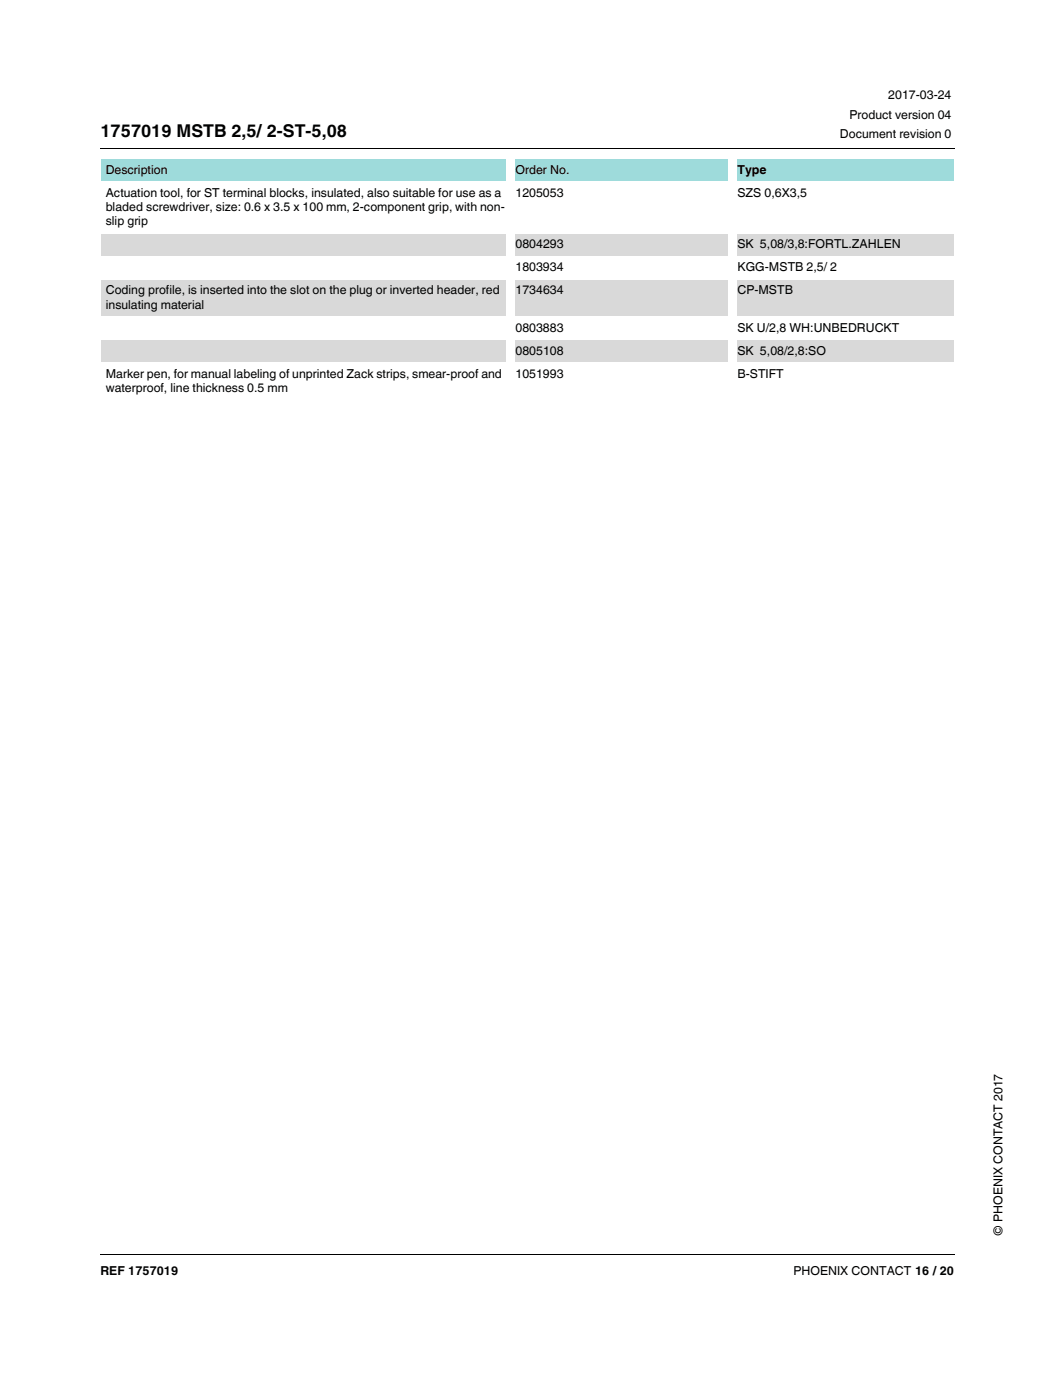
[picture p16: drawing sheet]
<svg xmlns="http://www.w3.org/2000/svg" width="210mm" height="279mm" viewBox="0 0 210 279" stroke-linecap="round" stroke-linejoin="round" font-family="sans-serif">
<defs><g id="words">
<text font-size="3.5" x="20" y="27.4">1757019 MSTB 2,5/ 2-ST-5,08</text>
<g font-size="2.5">
<text x="169.2" y="23.7">Product version 04</text>
<text x="176.9" y="19.7">2017-03-24</text>
<text x="167.3" y="27.5">Document revision 0</text>
<text x="21.1" y="34.7">Description</text>
<text x="102.7" y="34.7">Order No.</text>
<text x="146.9" y="34.7">Type</text>
<text x="21.1" y="39.3">Actuation tool, for ST terminal blocks, insulated, also suitable for use as a</text>
<text x="102.7" y="39.3">1205053</text>
<text x="146.8" y="39.3">SZS 0,6X3,5</text>
<text x="21.1" y="42.1">bladed screwdriver, size: 0.6 x 3.5 x 100 mm, 2-component grip, with non-</text>
<text x="21.1" y="44.9">slip grip</text>
<text x="102.7" y="49.5">0804293</text>
<text x="146.9" y="49.5">SK 5,08/3,8:FORTL.ZAHLEN</text>
<text x="21.1" y="58.7">Coding profile, is inserted into the slot on the plug or inverted header, red</text>
<text x="102.7" y="54.1">1803934</text>
<text x="102.7" y="58.7">1734634</text>
<text x="146.8" y="54.1">KGG-MSTB 2,5/ 2</text>
<text x="146.9" y="58.7">CP-MSTB</text>
<text x="21.1" y="61.5">insulating material</text>
<text x="102.7" y="66.1">0803883</text>
<text x="102.7" y="70.7">0805108</text>
<text x="146.8" y="66.1">SK U/2,8 WH:UNBEDRUCKT</text>
<text x="146.9" y="70.7">SK 5,08/2,8:SO</text>
<text x="21.1" y="75.3">Marker pen, for manual labeling of unprinted Zack strips, smear-proof and</text>
<text x="102.7" y="75.3">1051993</text>
<text x="146.8" y="75.3">B-STIFT</text>
<text x="21.1" y="78.1">waterproof, line thickness 0.5 mm</text>
<text x="199.6" y="246.3" transform="rotate(-90 199.6 246.3)">© PHOENIX CONTACT 2017</text>
<text x="20" y="254.2">REF 1757019</text>
<text x="158" y="254.2">PHOENIX CONTACT 16 / 20</text>
</g>
</g></defs>
<path d="M19.9 29.4l.1 .2zM19.9 250l.1 .1z" fill="#000"/>
<path d="M20 29.5h170.1M20 250h170.1" fill="none" stroke="#000" stroke-width=".2"/>
<path d="M20 252.1h170v9.9h-170z" fill="#fff"/>
<g fill="#9edbdb">
<path d="M20 31.6h81.6v4.6h-81.6z"/>
<path d="M101.6 31.6h44.2v4.6h-44.2z"/>
<path d="M145.8 31.6h44.2v4.6h-44.2z"/>
</g>
<g fill="#d9d9d9">
<path d="M20 46.4h125.8v4.6h-125.8z"/>
<path d="M145.8 46.4h44.2v4.6h-44.2z"/>
<path d="M20 55.6h81.6v7.4h-81.6z"/>
<path d="M101.6 55.6h44.2v7.4h-44.2z"/>
<path d="M145.8 55.6h44.2v7.4h-44.2z"/>
<path d="M20 67.6h125.8v4.6h-125.8z"/>
<path d="M145.8 67.6h44.2v4.6h-44.2z"/>
</g>
<g fill="#fff">
<path d="M20 31.6v48z"/>
<path d="M100.7 31.6h1.8v48h-1.8z"/>
<path d="M144.9 31.6h1.8v48h-1.8z"/>
<path d="M190 31.6v48z"/>
<path d="M20 31.6l170 .1z"/>
<path d="M20 36.2h170z"/>
<path d="M20 46.4l170 .1z"/>
<path d="M20 51l170 .1z"/>
<path d="M20 55.6l170 .1z"/>
<path d="M20 63l170 .1z"/>
<path d="M20 67.6l170 .1z"/>
<path d="M20 72.2h170z"/>
<path d="M20 79.6h170z"/>
</g>
<use href="#words"/>
</svg>
